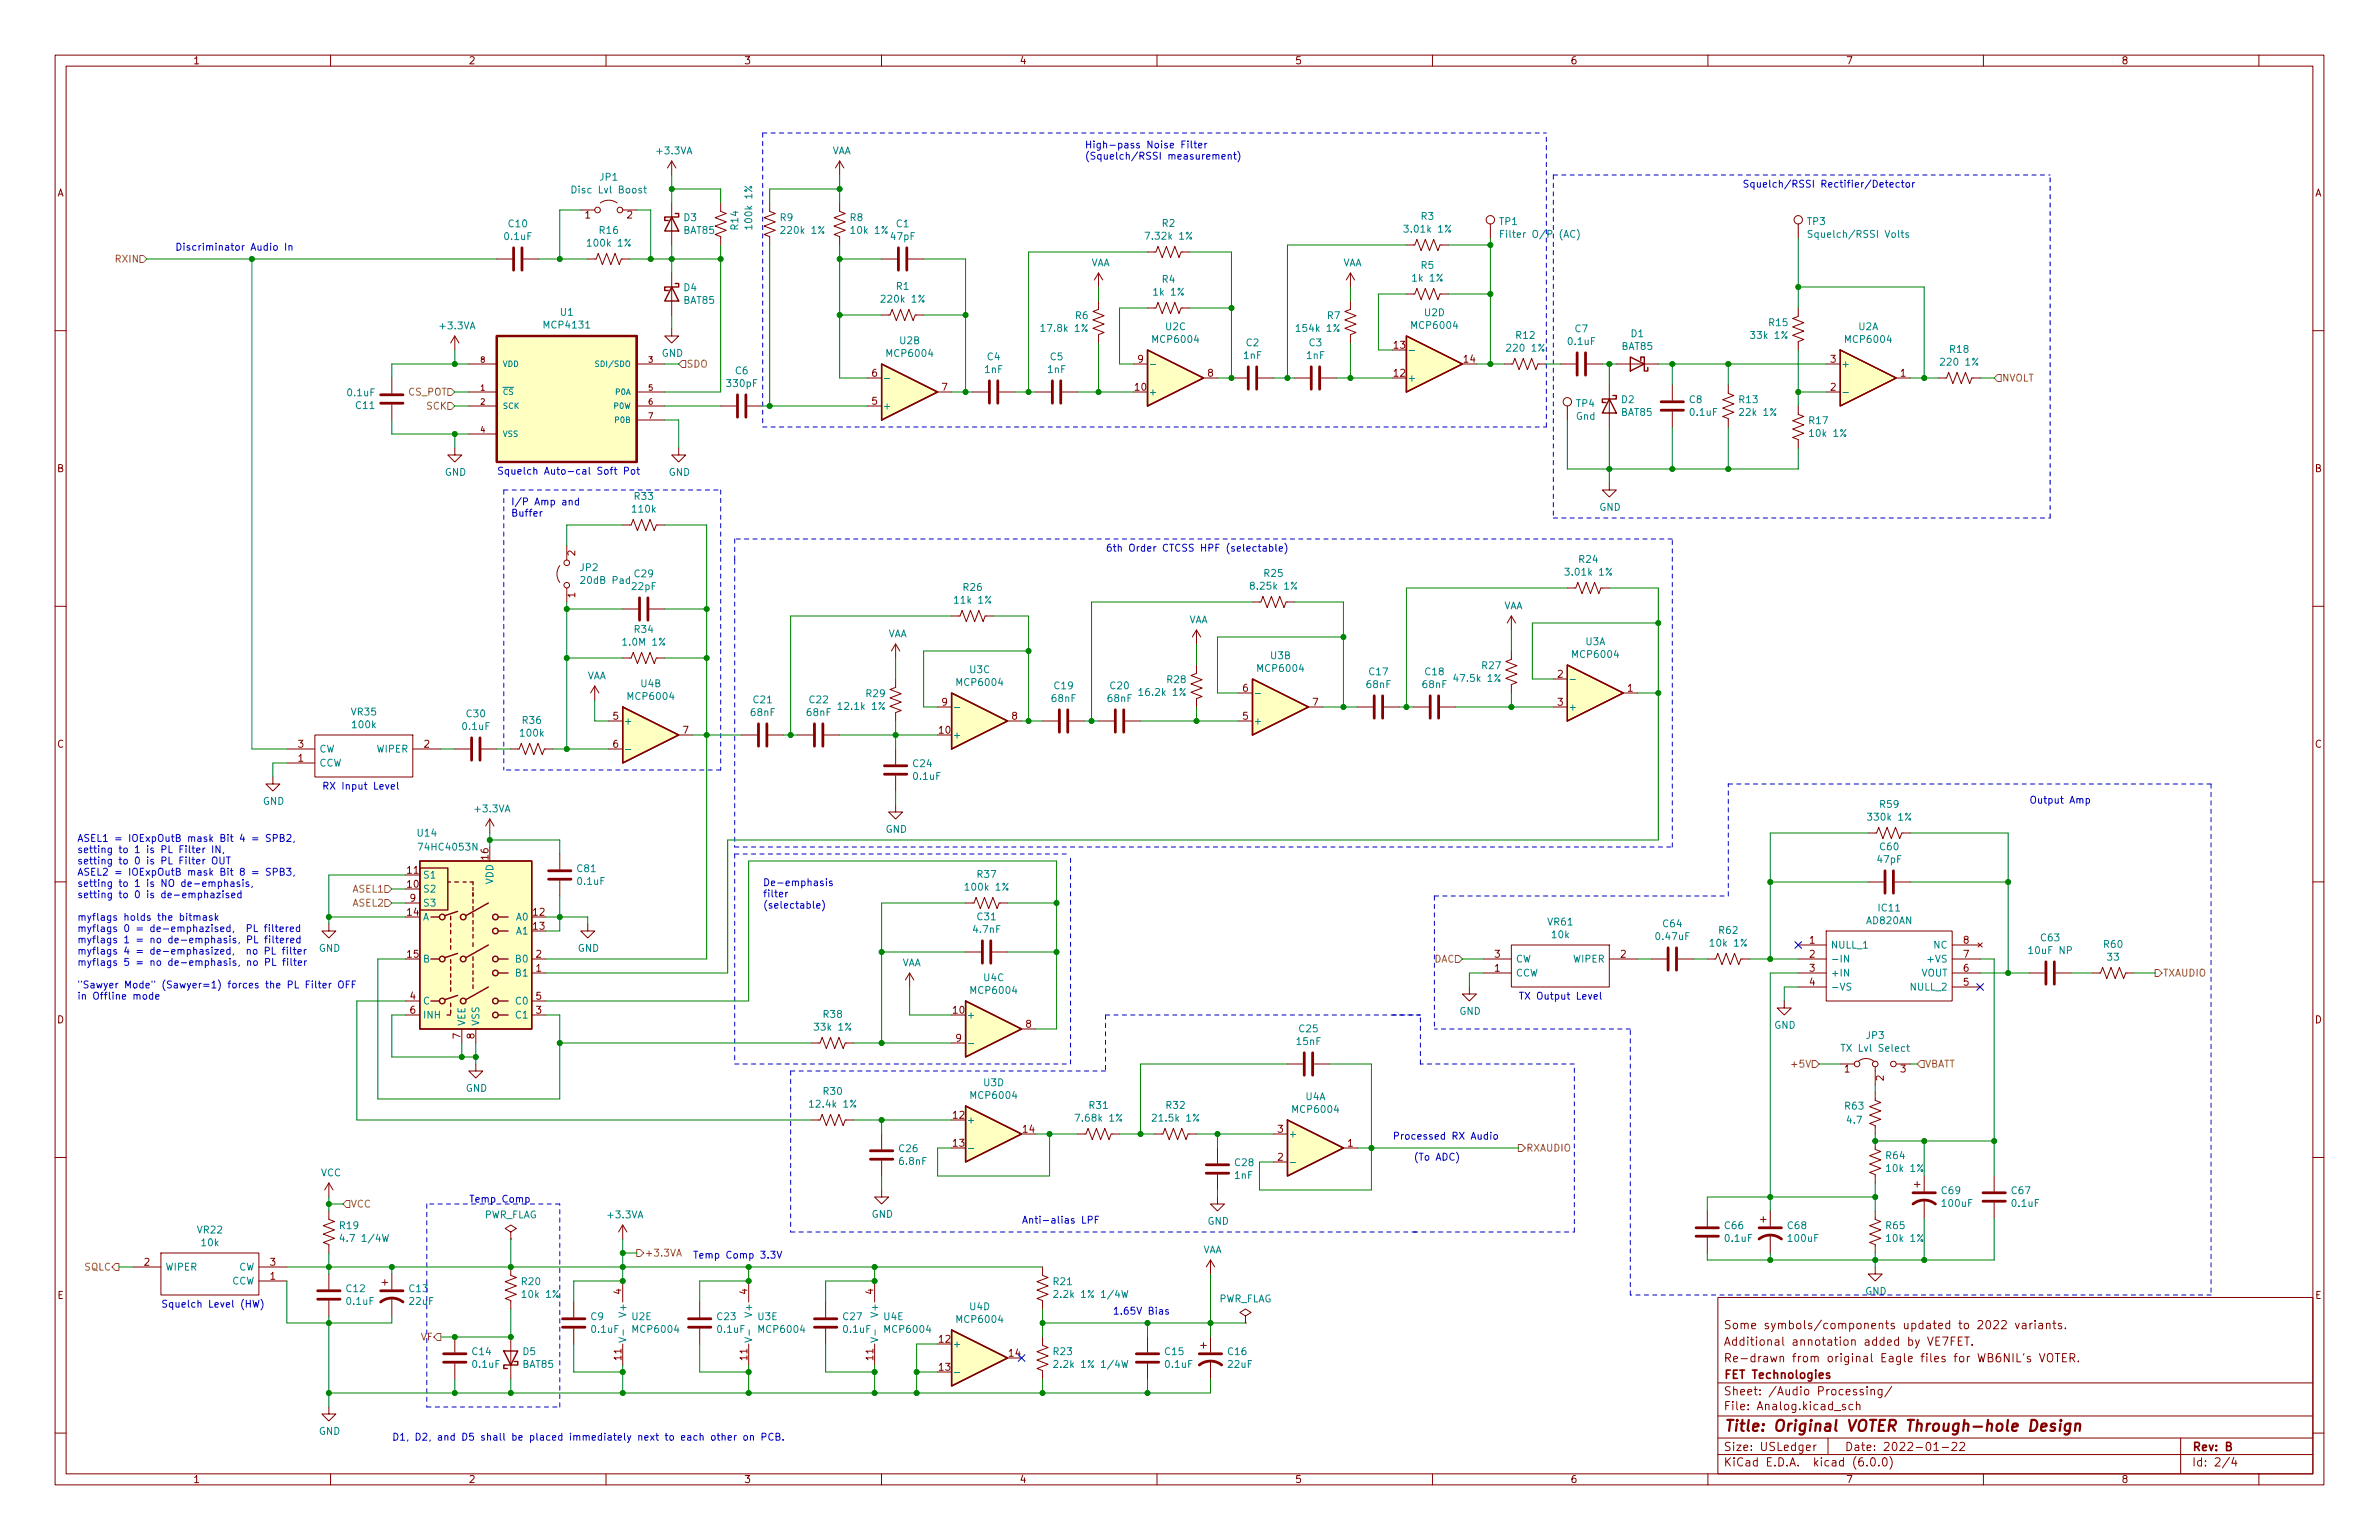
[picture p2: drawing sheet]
<svg xmlns="http://www.w3.org/2000/svg" width="432mm" height="279mm" viewBox="0 0 432 279" stroke-linecap="round" stroke-linejoin="round" font-family="sans-serif">
<defs><g id="words">
<text font-size="2.8" fill="#840000" x="312.8" y="259.7">Title: Original VOTER Through-hole Design</text>
<g font-size="2.1" fill="#840000">
<text x="312.8" y="244.1">Additional annotation added by VE7FET.</text>
<text x="312.8" y="241.1">Some symbols/components updated to 2022 variants.</text>
<text x="312.8" y="250.2">FET Technologies</text>
<text x="312.8" y="247.1">Re-drawn from original Eagle files for WB6NIL's VOTER.</text>
<text x="312.8" y="255.9">File: Analog.kicad_sch</text>
<text x="312.8" y="253.2">Sheet: /Audio Processing/</text>
<text x="312.8" y="263.2">Size: USLedger</text>
<text x="334.8" y="263.2">Date: 2022-01-22</text>
<text x="397.8" y="263.2">Rev: B</text>
<text x="312.8" y="266">KiCad E.D.A. kicad (6.0.0)</text>
<text x="397.8" y="266">Id: 2/4</text>
</g>
<g font-size="1.8" fill="#840000">
<text x="35" y="11.7">1</text>
<text x="85" y="11.7">2</text>
<text x="135" y="11.7">3</text>
<text x="185" y="11.7">4</text>
<text x="235" y="11.7">5</text>
<text x="285" y="11.7">6</text>
<text x="335" y="11.7">7</text>
<text x="385" y="11.7">8</text>
<text x="10.3" y="35.6">A</text>
<text x="420.1" y="35.6">A</text>
<text x="106.2" y="39.6">1</text>
<text x="113.8" y="39.6">2</text>
<text x="206.5" y="65.8">9</text>
<text x="253" y="63.2">13</text>
<text x="265.7" y="65.8">14</text>
<text x="332.2" y="65.8">3</text>
<text x="158.3" y="68.3">6</text>
<text x="171" y="70.9">7</text>
<text x="206" y="70.9">10</text>
<text x="219.2" y="68.3">8</text>
<text x="253" y="68.3">12</text>
<text x="332.2" y="70.9">2</text>
<text x="344.9" y="68.3">1</text>
<text x="158.3" y="73.4">5</text>
<text x="10.3" y="85.7">B</text>
<text x="420.1" y="85.7">B</text>
<text x="104.4" y="100.8" transform="rotate(-90 104.4 100.8)">2</text>
<text x="104.4" y="108.4" transform="rotate(-90 104.4 108.4)">1</text>
<text x="225.6" y="125.5">6</text>
<text x="282.7" y="122.9">2</text>
<text x="295.4" y="125.5">1</text>
<text x="111.3" y="130.6">5</text>
<text x="171" y="128">9</text>
<text x="183.7" y="130.6">8</text>
<text x="225.6" y="130.6">5</text>
<text x="238.3" y="128">7</text>
<text x="282.7" y="128">3</text>
<text x="10.3" y="135.6">C</text>
<text x="54.1" y="135.6">3</text>
<text x="77" y="135.6">2</text>
<text x="111.3" y="135.6">6</text>
<text x="124" y="133.1">7</text>
<text x="170.5" y="133.1">10</text>
<text x="420.1" y="135.6">C</text>
<text x="54.1" y="138.2">1</text>
<text x="88.6" y="155.9" transform="rotate(-90 88.6 155.9)">16</text>
<text x="73.9" y="161">10</text>
<text x="73.9" y="158.5">11</text>
<text x="73.9" y="166.1">14</text>
<text x="74.4" y="163.6">9</text>
<text x="96.8" y="166.1">12</text>
<text x="73.9" y="173.7">15</text>
<text x="96.8" y="168.7">13</text>
<text x="97.3" y="173.7">2</text>
<text x="271.3" y="173.7">3</text>
<text x="294.1" y="173.7">2</text>
<text x="328.4" y="171.2">1</text>
<text x="328.4" y="173.7">2</text>
<text x="356.4" y="173.7">7</text>
<text x="356.4" y="171.2">8</text>
<text x="97.3" y="176.3">1</text>
<text x="271.3" y="176.3">1</text>
<text x="328.4" y="176.3">3</text>
<text x="328.4" y="178.8">4</text>
<text x="356.4" y="178.8">5</text>
<text x="356.4" y="176.3">6</text>
<text x="10.3" y="185.7">D</text>
<text x="74.4" y="181.4">4</text>
<text x="74.4" y="183.9">6</text>
<text x="97.3" y="183.9">3</text>
<text x="97.3" y="181.4">5</text>
<text x="173" y="183.9">10</text>
<text x="420.1" y="185.7">D</text>
<text x="83.6" y="188.5" transform="rotate(-90 83.6 188.5)">7</text>
<text x="86.1" y="188.5" transform="rotate(-90 86.1 188.5)">8</text>
<text x="173.5" y="189">9</text>
<text x="186.2" y="186.4">8</text>
<text x="334.8" y="194.6">1</text>
<text x="341.9" y="196.1" transform="rotate(-90 341.9 196.1)">2</text>
<text x="344.9" y="194.6">3</text>
<text x="173" y="202.9">12</text>
<text x="173" y="208">13</text>
<text x="185.7" y="205.5">14</text>
<text x="231.9" y="205.5">3</text>
<text x="244.6" y="208">1</text>
<text x="231.9" y="210.6">2</text>
<text x="26.2" y="229.6">2</text>
<text x="49" y="232.2">1</text>
<text x="49" y="229.6">3</text>
<text x="10.4" y="235.7">E</text>
<text x="112.8" y="234.8" transform="rotate(-90 112.8 234.8)">4</text>
<text x="135.6" y="234.8" transform="rotate(-90 135.6 234.8)">4</text>
<text x="158.5" y="234.8" transform="rotate(-90 158.5 234.8)">4</text>
<text x="420.2" y="235.7">E</text>
<text x="170.5" y="243.6">12</text>
<text x="112.8" y="246.7" transform="rotate(-90 112.8 246.7)">11</text>
<text x="135.6" y="246.7" transform="rotate(-90 135.6 246.7)">11</text>
<text x="158.5" y="246.7" transform="rotate(-90 158.5 246.7)">11</text>
<text x="170.5" y="248.7">13</text>
<text x="183.2" y="246.1">14</text>
<text x="35" y="269.1">1</text>
<text x="85" y="269.1">2</text>
<text x="135" y="269.1">3</text>
<text x="185" y="269.1">4</text>
<text x="235" y="269.1">5</text>
<text x="285" y="269.1">6</text>
<text x="335" y="269.1">7</text>
<text x="385" y="269.1">8</text>
</g>
<g font-size="1.8" fill="#008484">
<text x="119.3" y="28">+3.3VA</text>
<text x="150.9" y="28">VAA</text>
<text x="104.3" y="35.1">Disc Lvl Boost</text>
<text x="108.9" y="32.8">JP1</text>
<text x="92.4" y="41.2">C10</text>
<text x="124.1" y="40.1">D3</text>
<text x="134" y="41.6" transform="rotate(-90 134 41.6)">R14</text>
<text x="136.5" y="41.2" transform="rotate(-90 136.5 41.2)">100k 1%</text>
<text x="141.6" y="40.1">R9</text>
<text x="154.3" y="40.1">R8</text>
<text x="162.7" y="41.2">C1</text>
<text x="211" y="41.1">R2</text>
<text x="257.9" y="39.9">R3</text>
<text x="272.2" y="40.8">TP1</text>
<text x="328" y="40.8">TP3</text>
<text x="91.7" y="43.5">0.1uF</text>
<text x="107" y="44.7">100k 1%</text>
<text x="108.9" y="42.4">R16</text>
<text x="124.1" y="42.4">BAT85</text>
<text x="142.2" y="42.4">220k 1%</text>
<text x="154.7" y="42.4">10k 1%</text>
<text x="161.8" y="43.5">47pF</text>
<text x="208.4" y="43.5">7.32k 1%</text>
<text x="255.3" y="42.2">3.01k 1%</text>
<text x="273.5" y="43.1">Filter O/P (AC)</text>
<text x="329.2" y="43.1">Squelch/RSSI Volts</text>
<text x="124.1" y="52.8">D4</text>
<text x="162.7" y="52.6">R1</text>
<text x="197.9" y="48.3">VAA</text>
<text x="209.6" y="53.6">1k 1%</text>
<text x="211" y="51.3">R4</text>
<text x="243.6" y="48.3">VAA</text>
<text x="256.6" y="51.1">1k 1%</text>
<text x="257.9" y="48.8">R5</text>
<text x="80" y="59.7">+3.3VA</text>
<text x="98.9" y="59.6">MCP4131</text>
<text x="101.7" y="57.3">U1</text>
<text x="124.1" y="55.1">BAT85</text>
<text x="160.3" y="54.9">220k 1%</text>
<text x="195.2" y="57.9">R6</text>
<text x="211.6" y="59.9">U2C</text>
<text x="240.9" y="57.9">R7</text>
<text x="256.4" y="59.7">MCP6004</text>
<text x="258.6" y="57.4">U2D</text>
<text x="321.1" y="59.2">R15</text>
<text x="337.3" y="59.9">U2A</text>
<text x="120.1" y="64.7">GND</text>
<text x="161.2" y="64.7">MCP6004</text>
<text x="163.3" y="62.4">U2B</text>
<text x="179.2" y="65.4">C4</text>
<text x="189.4" y="60.2">17.8k 1%</text>
<text x="190.6" y="65.4">C5</text>
<text x="209.4" y="62.2">MCP6004</text>
<text x="225.8" y="65.1">1nF</text>
<text x="226.2" y="62.8">C2</text>
<text x="235.7" y="60.2">154k 1%</text>
<text x="237.2" y="65.1">1nF</text>
<text x="237.6" y="62.8">C3</text>
<text x="273.9" y="63.8">220 1%</text>
<text x="275.2" y="61.5">R12</text>
<text x="284.7" y="62.6">0.1uF</text>
<text x="285.9" y="60.3">C7</text>
<text x="294.4" y="63.5">BAT85</text>
<text x="296" y="61.2">D1</text>
<text x="318.1" y="61.5">33k 1%</text>
<text x="335.2" y="62.2">MCP6004</text>
<text x="354" y="64">R18</text>
<text x="63.2" y="71.9">0.1uF</text>
<text x="132.1" y="70.2">330pF</text>
<text x="133.5" y="67.9">C6</text>
<text x="178.8" y="67.7">1nF</text>
<text x="190.2" y="67.7">1nF</text>
<text x="208.4" y="71.8">+</text>
<text x="255.4" y="69.2">+</text>
<text x="334.1" y="66.7">+</text>
<text x="352.6" y="66.3">220 1%</text>
<text x="64.7" y="74.2">C11</text>
<text x="160.1" y="74.3">+</text>
<text x="286" y="76.1">Gnd</text>
<text x="286.1" y="73.8">TP4</text>
<text x="294.3" y="75.4">BAT85</text>
<text x="294.3" y="73.1">D2</text>
<text x="306.6" y="73.1">C8</text>
<text x="306.9" y="75.4">0.1uF</text>
<text x="315.7" y="73.1">R13</text>
<text x="316" y="75.4">22k 1%</text>
<text x="328.4" y="76.9">R17</text>
<text x="328.7" y="79.2">10k 1%</text>
<text x="80.7" y="86.3">GND</text>
<text x="121.4" y="86.3">GND</text>
<text x="114.9" y="93">110k</text>
<text x="115.2" y="90.7">R33</text>
<text x="290.3" y="92.7">GND</text>
<text x="105.3" y="103.6">JP2</text>
<text x="105.8" y="105.9">20dB Pad</text>
<text x="114.8" y="107">22pF</text>
<text x="115.2" y="104.7">C29</text>
<text x="174.9" y="107.2">R26</text>
<text x="227.4" y="107">8.25k 1%</text>
<text x="229.5" y="104.6">R25</text>
<text x="284.6" y="104.4">3.01k 1%</text>
<text x="286.7" y="102.1">R24</text>
<text x="173.5" y="109.5">11k 1%</text>
<text x="215.7" y="113.1">VAA</text>
<text x="272.8" y="110.5">VAA</text>
<text x="113.4" y="117.1">1.0M 1%</text>
<text x="115.2" y="114.8">R34</text>
<text x="161.1" y="115.6">VAA</text>
<text x="230.6" y="119.6">U3B</text>
<text x="285.6" y="119.4">MCP6004</text>
<text x="287.8" y="117">U3A</text>
<text x="106.5" y="123.2">VAA</text>
<text x="116.3" y="124.7">U4B</text>
<text x="173.9" y="124.4">MCP6004</text>
<text x="176" y="122.1">U3C</text>
<text x="191.4" y="125">C19</text>
<text x="201.6" y="125">C20</text>
<text x="211.9" y="123.9">R28</text>
<text x="228.5" y="121.9">MCP6004</text>
<text x="248.1" y="124.8">68nF</text>
<text x="248.6" y="122.5">C17</text>
<text x="258.3" y="124.8">68nF</text>
<text x="258.7" y="122.5">C18</text>
<text x="264.3" y="123.7">47.5k 1%</text>
<text x="269" y="121.4">R27</text>
<text x="63.8" y="129.8">VR35</text>
<text x="84.7" y="130.1">C30</text>
<text x="94.9" y="131.3">R36</text>
<text x="113.2" y="131.4">+</text>
<text x="114.2" y="127">MCP6004</text>
<text x="136.4" y="129.9">68nF</text>
<text x="136.8" y="127.6">C21</text>
<text x="146.5" y="129.9">68nF</text>
<text x="147" y="127.6">C22</text>
<text x="152.6" y="128.8">12.1k 1%</text>
<text x="157.3" y="126.5">R29</text>
<text x="191" y="127.4">68nF</text>
<text x="201.1" y="127.4">68nF</text>
<text x="207.2" y="126.2">16.2k 1%</text>
<text x="227.5" y="131.4">+</text>
<text x="284.6" y="128.9">+</text>
<text x="57.9" y="136.5">CW</text>
<text x="64.1" y="132.1">100k</text>
<text x="68.4" y="136.5">WIPER</text>
<text x="84.1" y="132.4">0.1uF</text>
<text x="94.6" y="133.6">100k</text>
<text x="172.8" y="134">+</text>
<text x="57.9" y="139.1">CCW</text>
<text x="165.8" y="139.2">C24</text>
<text x="165.9" y="141.5">0.1uF</text>
<text x="47.7" y="146">GND</text>
<text x="86.3" y="147.4">+3.3VA</text>
<text x="339.4" y="148.9">330k 1%</text>
<text x="341.3" y="146.6">R59</text>
<text x="75.8" y="151.8">U14</text>
<text x="76.4" y="154.3">74HC4053N</text>
<text x="160.7" y="151.1">GND</text>
<text x="341.3" y="154.3">C60</text>
<text x="76.7" y="161.9">S2</text>
<text x="76.7" y="159.4">S1</text>
<text x="89.5" y="160.5" transform="rotate(-90 89.5 160.5)">VDD</text>
<text x="104.8" y="158.2">C81</text>
<text x="104.9" y="160.5">0.1uF</text>
<text x="175.6" y="161.6">100k 1%</text>
<text x="177.4" y="159.3">R37</text>
<text x="340.8" y="156.6">47pF</text>
<text x="76.7" y="167">A</text>
<text x="76.7" y="164.5">S3</text>
<text x="93.8" y="167">A0</text>
<text x="177.4" y="167">C31</text>
<text x="281" y="167.9">VR61</text>
<text x="338.9" y="167.7">AD820AN</text>
<text x="341" y="165.4">IC11</text>
<text x="57.9" y="172.7">GND</text>
<text x="93.8" y="169.5">A1</text>
<text x="104.8" y="172.7">GND</text>
<text x="176.8" y="169.3">4.7nF</text>
<text x="281.7" y="170.2">10k</text>
<text x="300.7" y="170.5">0.47uF</text>
<text x="301.9" y="168.2">C64</text>
<text x="310.7" y="171.7">10k 1%</text>
<text x="312.1" y="169.4">R62</text>
<text x="332.2" y="172.1">NULL_1</text>
<text x="351" y="172.1">NC</text>
<text x="368.6" y="173.1">10uF NP</text>
<text x="370.5" y="170.8">C63</text>
<text x="381.9" y="172">R60</text>
<text x="76.7" y="174.6">B</text>
<text x="93.8" y="177.2">B1</text>
<text x="93.8" y="174.6">B0</text>
<text x="163.6" y="175.3">VAA</text>
<text x="178.6" y="178">U4C</text>
<text x="275.1" y="177.2">CCW</text>
<text x="275.1" y="174.6">CW</text>
<text x="285.5" y="174.6">WIPER</text>
<text x="332.2" y="174.6">-IN</text>
<text x="332.2" y="177.2">+IN</text>
<text x="332.2" y="179.7">-VS</text>
<text x="346.9" y="179.7">NULL_2</text>
<text x="348.7" y="177.2">VOUT</text>
<text x="350.2" y="174.6">+VS</text>
<text x="382.6" y="174.3">33</text>
<text x="76.7" y="182.2">C</text>
<text x="76.7" y="184.8">INH</text>
<text x="93.8" y="184.8">C1</text>
<text x="93.8" y="182.2">C0</text>
<text x="149.5" y="184.7">R38</text>
<text x="175.4" y="184.8">+</text>
<text x="176.4" y="180.3">MCP6004</text>
<text x="264.9" y="184.1">GND</text>
<text x="84.5" y="186.2" transform="rotate(-90 84.5 186.2)">VEE</text>
<text x="87" y="186.2" transform="rotate(-90 87 186.2)">VSS</text>
<text x="148.1" y="187">33k 1%</text>
<text x="235.4" y="189.6">15nF</text>
<text x="235.9" y="187.3">C25</text>
<text x="322" y="186.6">GND</text>
<text x="334.9" y="190.8">TX Lvl Select</text>
<text x="338.8" y="188.5">JP3</text>
<text x="178.6" y="197.1">U3D</text>
<text x="84.5" y="198.1">GND</text>
<text x="147.4" y="200.9">12.4k 1%</text>
<text x="149.5" y="198.6">R30</text>
<text x="175.4" y="203.8">+</text>
<text x="176.4" y="199.4">MCP6004</text>
<text x="195.7" y="203.5">7.68k 1%</text>
<text x="197.8" y="201.2">R31</text>
<text x="209.6" y="203.5">21.5k 1%</text>
<text x="211.7" y="201.2">R32</text>
<text x="234.8" y="201.9">MCP6004</text>
<text x="237" y="199.6">U4A</text>
<text x="334.9" y="201.3">R63</text>
<text x="335.3" y="203.8">4.7</text>
<text x="163.2" y="209">C26</text>
<text x="233.8" y="206.4">+</text>
<text x="58.2" y="213.4">VCC</text>
<text x="163.3" y="211.3">6.8nF</text>
<text x="224.1" y="213.9">1nF</text>
<text x="224.2" y="211.6">C28</text>
<text x="342.4" y="210.3">R64</text>
<text x="342.7" y="212.6">10k 1%</text>
<text x="87.7" y="221">PWR_FLAG</text>
<text x="110.4" y="221">+3.3VA</text>
<text x="158.2" y="220.9">GND</text>
<text x="352.5" y="216.6">C69</text>
<text x="352.6" y="218.9">100uF</text>
<text x="365.2" y="216.6">C67</text>
<text x="365.3" y="218.9">0.1uF</text>
<text x="35.9" y="223.8">VR22</text>
<text x="36.6" y="226.1">10k</text>
<text x="61.7" y="223">R19</text>
<text x="62.6" y="225.3">4.7 1/4W</text>
<text x="218.2" y="227.4">VAA</text>
<text x="219.1" y="222.2">GND</text>
<text x="313.1" y="223">C66</text>
<text x="313.2" y="225.3">0.1uF</text>
<text x="324.5" y="223">C68</text>
<text x="324.7" y="225.3">100uF</text>
<text x="342.4" y="223">R65</text>
<text x="342.7" y="225.3">10k 1%</text>
<text x="30" y="230.5">WIPER</text>
<text x="42" y="233">CCW</text>
<text x="43.3" y="230.5">CW</text>
<text x="94.7" y="233.1">R20</text>
<text x="191.3" y="233.1">R21</text>
<text x="62.9" y="234.4">C12</text>
<text x="63" y="236.7">0.1uF</text>
<text x="74.3" y="234.4">C13</text>
<text x="74.4" y="236.7">22uF</text>
<text x="95.1" y="235.5">10k 1%</text>
<text x="107.2" y="239.5">C9</text>
<text x="113.7" y="238.6" transform="rotate(-90 113.7 238.6)">V+</text>
<text x="114.7" y="239.5">U2E</text>
<text x="130.2" y="239.5">C23</text>
<text x="136.5" y="238.6" transform="rotate(-90 136.5 238.6)">V+</text>
<text x="137.6" y="239.5">U3E</text>
<text x="153.1" y="239.5">C27</text>
<text x="159.4" y="238.6" transform="rotate(-90 159.4 238.6)">V+</text>
<text x="160.4" y="239.5">U4E</text>
<text x="176" y="237.7">U4D</text>
<text x="192.4" y="235.5">2.2k 1% 1/4W</text>
<text x="221.1" y="236.3">PWR_FLAG</text>
<text x="338.5" y="234.9">GND</text>
<text x="85.8" y="245.8">C14</text>
<text x="94.9" y="245.8">D5</text>
<text x="107.5" y="241.8">0.1uF</text>
<text x="115.1" y="241.8">MCP6004</text>
<text x="130.3" y="241.8">0.1uF</text>
<text x="137.9" y="241.8">MCP6004</text>
<text x="153.2" y="241.8">0.1uF</text>
<text x="160.8" y="241.8">MCP6004</text>
<text x="172.8" y="244.5">+</text>
<text x="173.9" y="240">MCP6004</text>
<text x="191.3" y="245.8">R23</text>
<text x="211.5" y="245.8">C15</text>
<text x="222.9" y="245.8">C16</text>
<text x="85.9" y="248.2">0.1uF</text>
<text x="94.9" y="248.2">BAT85</text>
<text x="192.4" y="248.2">2.2k 1% 1/4W</text>
<text x="211.6" y="248.2">0.1uF</text>
<text x="223" y="248.2">22uF</text>
<text x="57.9" y="260.3">GND</text>
</g>
<g font-size="1.8" fill="#0000c2">
<text x="196.8" y="26.9">High-pass Noise Filter</text>
<text x="196.8" y="28.9">(Squelch/RSSI measurement)</text>
<text x="316.2" y="34">Squelch/RSSI Rectifier/Detector</text>
<text x="31.7" y="45.5">Discriminator Audio In</text>
<text x="90.2" y="86.1">Squelch Auto-cal Soft Pot</text>
<text x="92.7" y="91.7">I/P Amp and</text>
<text x="92.7" y="93.7">Buffer</text>
<text x="200.7" y="100.1">6th Order CTCSS HPF (selectable)</text>
<text x="58.4" y="143.2">RX Input Level</text>
<text x="368.3" y="145.8">Output Amp</text>
<text x="14" y="152.7">ASEL1 = IOExpOutB mask Bit 4 = SPB2,</text>
<text x="14" y="154.8">setting to 1 is PL Filter IN,</text>
<text x="14" y="156.8">setting to 0 is PL Filter OUT</text>
<text x="14" y="158.9">ASEL2 = IOExpOutB mask Bit 8 = SPB3,</text>
<text x="14" y="160.9">setting to 1 is NO de-emphasis,</text>
<text x="138.4" y="160.8">De-emphasis</text>
<text x="14" y="162.9">setting to 0 is de-emphazised</text>
<text x="14" y="167">myflags holds the bitmask</text>
<text x="138.4" y="162.8">filter</text>
<text x="138.4" y="164.8">(selectable)</text>
<text x="14" y="169.1">myflags 0 = de-emphazised, PL filtered</text>
<text x="14" y="171.1">myflags 1 = no de-emphasis, PL filtered</text>
<text x="14" y="173.2">myflags 4 = de-emphasized, no PL filter</text>
<text x="14" y="175.2">myflags 5 = no de-emphasis, no PL filter</text>
<text x="14" y="179.3">&quot;Sawyer Mode&quot; (Sawyer=1) forces the PL Filter OFF</text>
<text x="14" y="181.3">in Offline mode</text>
<text x="275.6" y="181.3">TX Output Level</text>
<text x="252.7" y="206.7">Processed RX Audio</text>
<text x="256.5" y="210.6">(To ADC)</text>
<text x="85.1" y="218.2">Temp Comp</text>
<text x="185.4" y="222">Anti-alias LPF</text>
<text x="125.7" y="228.3">Temp Comp 3.3V</text>
<text x="29.2" y="237.2">Squelch Level (HW)</text>
<text x="201.9" y="238.5">1.65V Bias</text>
<text x="71.1" y="261.4">D1, D2, and D5 shall be placed immediately next to each other on PCB.</text>
</g>
<g font-size="1.8" fill="#848400">
<text x="21.1" y="47.6">RXIN</text>
<text x="74.1" y="71.8">CS_POT</text>
<text x="124.6" y="66.7">SDO</text>
<text x="363.3" y="69.2">NVOLT</text>
<text x="77.4" y="74.3">SCK</text>
<text x="64" y="161.9">ASEL1</text>
<text x="64" y="164.5">ASEL2</text>
<text x="260.2" y="174.6">DAC</text>
<text x="392.5" y="177.2">TXAUDIO</text>
<text x="325.6" y="193.7">+5V</text>
<text x="349.4" y="193.7">VBATT</text>
<text x="277" y="208.9">RXAUDIO</text>
<text x="63.6" y="219.1">VCC</text>
<text x="116.9" y="228">+3.3VA</text>
<text x="15.3" y="230.5">SQLC</text>
<text x="76.4" y="243.2">VF</text>
</g>
<g font-size="1.4" fill="#840000">
<text x="87.2" y="65.8">8</text>
<text x="117.7" y="65.8">3</text>
<text x="87.2" y="70.9">1</text>
<text x="117.7" y="70.9">5</text>
<text x="87.2" y="73.4">2</text>
<text x="117.7" y="73.4">6</text>
<text x="117.7" y="75.9">7</text>
<text x="87.2" y="78.5">4</text>
</g>
<g font-size="1.4" fill="#008484">
<text x="91.2" y="71.6">~{CS}</text>
<text x="91.2" y="66.5">VDD</text>
<text x="108.7" y="66.5">SDI/SDO</text>
<text x="111.8" y="71.6">P0A</text>
<text x="91.2" y="74.2">SCK</text>
<text x="111.5" y="74.2">P0W</text>
<text x="111.8" y="76.7">P0B</text>
<text x="91.2" y="79.2">VSS</text>
</g>
</g></defs>
<g fill="none" stroke="#840000" stroke-width=".18">
<path d="M10 10h411.8v259.4h-411.8zM12 12h407.8v255.4h-407.8zM60 10v2M110 10v2M160 10v2M210 10v2M260 10v2M310 10v2M360 10v2M410 10v2M105.4 38.1h2.5M109 36.8a2.54 2.54 0 0 1 3 0"/>
<path d="M113 38.1h2.6M121.9 29.2v2.6M121.9 36.8v7.7M121.9 29.2l-.7 1.3M121.9 29.2l.8 1.3M130.8 36.8v1.6l1 .3-2 .8 2 .8-2 .7 2 .8-2 .7 1 .4v1.6M139.7 36.8v1.6l1 .3-2 .8 2 .8-2 .7 2 .8-2 .7 1 .4v1.6M152.4 36.8v1.6l1 .3-2 .8 2 .8-2 .7 2 .8-2 .7 1 .4v1.6M152.4 29.2l-.8 1.3M152.4 29.2v2.6M152.4 29.2l.8 1.3M10 60h2"/>
<path d="M90.2 47h2.8M95 47h2.8M106.7 47h1.5l.4-1 .7 2 .8-2 .8 2 .7-2 .8 2 .4-1h1.5M121.9 59.7v1.3h1.3l-1.3 1.2-1.3-1.2h1.3M121.9 49.5v7.7M160 57.2h1.5l.4-1.1 .8 2.1 .7-2.1 .8 2.1 .8-2.1 .7 2.1 .4-1h1.5M160 47h2.8M164.8 47h2.8M199.4 54.6v1.5l-1 .4 2 .8-2 .7 2 .8-2 .8 2 .7-1 .4v1.5M199.4 49.5v2.6M199.4 49.5l-.8 1.3M199.4 49.5l.8 1.3"/>
<path d="M208.3 45.7h1.5l.4-1 .7 2 .8-2 .8 2 .7-2 .8 2 .4-1h1.5M208.3 55.9h1.5l.4-1 .7 2 .8-2 .8 2 .7-2 .8 2 .4-1h1.5M245.1 54.6v1.5l-1 .4 2 .8-2 .7 2 .8-2 .8 2 .7-1 .4v1.5M245.1 49.5v2.6M245.1 49.5l-.8 1.3M245.1 49.5l.8 1.3M255.3 53.3h1.5l.4-1 .7 2.1 .8-2.1 .8 2.1 .7-2.1 .8 2.1 .4-1.1h1.5M255.3 44.5h1.5l.4-1.1 .7 2.1 .8-2.1 .8 2.1 .7-2.1 .8 2.1 .4-1h1.5M270.5 40.6v2.6M326.4 55.9v1.5l-1 .4 2 .7-2 .8 2 .8-2 .7 2 .8-1 .4v1.5M326.4 40.6v2.6M419.8 60h2"/>
<path d="M71.1 68.6v2.8M71.1 73.4v2.8M82.5 61v2.5M82.5 61l-.7 1.2M82.5 61l.8 1.2M85.1 66h5.1M85.1 71.1h5.1M85.1 73.7h5.1M85.1 78.7h5.1M115.6 66h5M115.6 71.1h5M115.6 73.7h5"/>
<path d="M115.6 76.2h5M130.8 73.7h2.8M135.6 73.7h2.8M157.5 68.6h2.5M157.5 73.7h2.5M170.2 71.1h2.5M176.5 71.1h2.8M181.4 71.1h2.7M188 71.1h2.8M192.8 71.1h2.8M205.7 66h2.6M218.4 68.6h2.6"/>
<path d="M223.5 68.6h2.8M228.3 68.6h2.8M234.9 68.6h2.8M239.8 68.6h2.8M273 66h1.6l.4-1 .7 2.1 .8-2.1 .7 2.1 .8-2.1 .8 2.1 .3-1.1h1.6M283.2 66h2.8M284.5 73.7v2.5M288 66h2.8M292.1 69.9v7.6M293.4 66h7.6M303.5 69.9v2.7M303.5 74.7v2.8"/>
<path d="M313.7 69.9v1.5l1 .4-2 .7 2 .8-2 .7 2 .8-2 .8 1 .3v1.6M326.4 73.7v1.5l1 .4-2 .7 2 .8-2 .8 2 .7-2 .8 1 .4v1.5M331.5 66h2.5M331.5 71.1h2.5M344.2 68.6h2.5M351.8 68.6h1.5l.4-1 .8 2 .7-2 .8 2 .7-2 .8 2 .4-1h1.5M82.5 81.3v1.3h1.3l-1.3 1.2-1.2-1.2h1.2M102.9 99.1v2.5M113 95.3h1.6l.3-1.1 .8 2.1 .8-2.1 .7 2.1 .8-2.1 .7 2.1 .4-1h1.5M123.2 81.3v1.3h1.3l-1.3 1.2-1.3-1.2h1.3M292.1 87.6v1.3h1.3l-1.3 1.3-1.3-1.3h1.3M10 110h2"/>
<path d="M101.6 102.6a2.54 2.54 0 0 0 0 3.1M102.9 106.7v2.5M113 119.4h1.6l.3-1 .8 2 .8-2 .7 2 .8-2 .7 2 .4-1h1.5M113 110.5h2.8M117.9 110.5h2.7M162.6 116.8v2.6M162.6 116.8l-.8 1.3M162.6 116.8l.7 1.3M172.7 111.8h1.5l.4-1.1 .8 2.1 .7-2.1 .8 2.1 .8-2.1 .7 2.1 .4-1h1.5M217.2 114.3l-.8 1.3M217.2 114.3v2.5M217.2 114.3l.7 1.3"/>
<path d="M227.3 109.2h1.6l.3-1 .8 2 .8-2 .7 2 .8-2 .7 2 .4-1h1.5M274.3 118.1v1.5l-1 .4 2 .8-2 .7 2 .8-2 .8 2 .7-1 .4v1.5M274.3 111.8v2.5M274.3 111.8l-.7 1.2M274.3 111.8l.8 1.2M284.5 106.7h1.5l.4-1 .7 2 .8-2 .8 2 .7-2 .8 2 .4-1h1.5M419.8 110h2M52.1 135.9h5M52.1 138.4h5M57.1 133.4h17.8v7.6h-17.8zM74.9 135.9h5.1M82.5 135.9h2.8"/>
<path d="M87.4 135.9h2.8M92.7 135.9h1.5l.4-1 .8 2 .7-2 .8 2 .8-2 .7 2 .4-1h1.5M107.9 124.5l-.7 1.2M107.9 124.5v2.5M107.9 124.5l.8 1.2M110.5 130.8h2.5M110.5 135.9h2.5M123.2 133.4h2.5M134.6 133.4h2.8M139.4 133.4h2.8M144.8 133.4h2.8M149.6 133.4h2.8"/>
<path d="M162.6 123.2v1.5l-1.1 .4 2.1 .8-2.1 .7 2.1 .8-2.1 .7 2.1 .8-1 .4v1.5M162.6 135.9v2.8M170.2 128.3h2.5M182.9 130.8h2.5M189.2 130.8h2.8M194.1 130.8h2.7M199.4 130.8h2.8M204.2 130.8h2.8M217.2 120.7v1.5l-1 .4 2 .7-2 .8 2 .7-2 .8 2 .8-1 .3v1.6M224.8 125.7h2.5M224.8 130.8h2.5M237.5 128.3h2.5"/>
<path d="M246.4 128.3h2.8M251.2 128.3h2.8M256.5 128.3h2.8M261.4 128.3h2.8M281.9 128.3h2.6M281.9 123.2h2.6M294.6 125.7h2.6M10 160h2M49.5 141v1.2h1.3l-1.3 1.3-1.2-1.3h1.2M73.7 158.8h2.5M88.9 148.6l-.8 1.3M88.9 148.6v2.5"/>
<path d="M88.9 148.6l.8 1.3M101.6 154.9v2.8M101.6 159.8v2.8M162.6 146.1v1.2h1.2l-1.2 1.3-1.3-1.3h1.3M162.6 140.7v2.8M339.1 151.1h1.5l.4-1 .8 2 .7-2 .8 2 .7-2 .8 2 .4-1h1.5M419.8 160h2M59.7 167.6v1.3h1.3l-1.3 1.3-1.3-1.3h1.3M73.7 163.8h2.5M96.5 174h2.6M96.5 176.5h2.6M106.7 167.6v1.3h1.2l-1.2 1.3-1.3-1.3h1.3"/>
<path d="M165.1 176.5l-.8 1.3M165.1 176.5v2.6M165.1 176.5l.8 1.3M175.3 163.8h1.5l.4-1 .7 2 .8-2 .8 2 .7-2 .8 2 .4-1h1.5M175.3 172.7h2.8M180.1 172.7h2.8M266.7 179.1v1.2h1.3l-1.3 1.3-1.3-1.3h1.3M269.2 174h5.1M269.2 176.5h5.1M274.3 171.5h17.8v7.6h-17.8zM292.1 174h5.1M299.7 174h2.8"/>
<path d="M304.5 174h2.8M309.9 174h1.5l.4-1 .7 2 .8-2 .8 2 .7-2 .8 2 .4-1h1.5M326.4 174h5.1M326.4 176.5h5.1M326.4 171.5h5.1M326.4 179.1h5.1M331.5 168.9h22.8v12.7h-22.8zM339.1 160h2.8M343.9 160h2.8M354.3 174h5.1M354.3 176.5h5.1M354.3 171.5h5.1"/>
<path d="M354.3 179.1h5.1M359 171.1l.8 .7M359.8 171.1l-.8 .7M368.3 176.5h2.8M373.1 176.5h2.8M379.7 176.5h1.6l.3-1 .8 2 .8-2 .7 2 .8-2 .7 2 .4-1h1.5M73.7 184.2h2.5M73.7 181.6h2.5M83.8 186.7v2.5M86.4 193v1.3h1.2l-1.2 1.3-1.3-1.3h1.3M86.4 186.7v2.5M96.5 184.2h2.6"/>
<path d="M96.5 181.6h2.6M147.3 189.2h1.5l.4-1 .8 2 .7-2 .8 2 .8-2 .7 2 .4-1h1.5M172.7 189.2h2.6M185.4 186.7h2.6M233.7 193h2.8M238.5 193h2.8M323.8 181.6v1.3h1.3l-1.3 1.3-1.2-1.3h1.2M334 193h2.5M337.3 192.5a2.26 2.26 0 0 1 2.8 0M340.4 198.1v1.5l1 .4-2.1 .8 2.1 .7-2.1 .8 2.1 .8-2.1 .7 1.1 .4v1.5M340.4 193.5v3.4M344.2 193h2.5"/>
<path d="M10 210h2M59.7 219.7v1.5l1 .4-2 .8 2 .7-2 .8 2 .8-2 .7 1 .4v1.5M59.7 214.6v2.6M59.7 214.6l-.8 1.3M59.7 214.6l.8 1.3M147.3 203.2h1.5l.4-1 .8 2 .7-2 .8 2 .8-2 .7 2 .4-1h1.5M160 215.9v1.3h1.3l-1.3 1.2-1.3-1.2h1.3M160 205.7v2.8M160 210.6v2.8M195.6 205.7h1.5l.4-1 .7 2.1 .8-2.1 .8 2.1 .7-2.1 .8 2.1 .4-1.1h1.5M209.5 205.7h1.6l.4-1 .7 2.1 .8-2.1 .7 2.1 .8-2.1 .8 2.1 .3-1.1h1.6M221 217.2v1.2h1.2l-1.2 1.3-1.3-1.3h1.3"/>
<path d="M221 208.3v2.8M221 213.1v2.8M231.1 205.7h2.6M231.1 210.8h2.6M243.8 208.3h2.6M309.9 219.7v2.8M321.3 219.7v2.8M340.4 207v1.5l1 .4-2.1 .8 2.1 .7-2.1 .8 2.1 .8-2.1 .7 1.1 .4v1.5M340.4 219.7v1.5l1 .4-2.1 .8 2.1 .7-2.1 .8 2.1 .8-2.1 .7 1.1 .4v1.5M347.5 214.9h1M348 214.4v1M349.2 213.4v2.8"/>
<path d="M349.2 217.7v3.3M361.9 213.4v2.8M361.9 218.2v2.8M419.8 210h2M24.1 229.9h5.1M29.2 227.3h17.8v7.7h-17.8zM47 232.4h5.1M47 229.9h5.1M59.7 231.1v2.8M59.7 236v2.8M69.3 232.7h1.1M69.8 232.2v1"/>
<path d="M71.1 231.1v2.8M71.1 235.5v3.3M92.7 223.5l1-.6-1-.6-1 .6 1 .6v1.3M92.7 224.8h.1M92.7 229.9v1.5l1 .4-2 .7 2 .8-2 .8 2 .7-2 .8 1 .4v1.5M104.1 236.2v2.8M113 222.3l-.7 1.2M113 222.3v2.5M113 232.4v3.8M113 222.3l.8 1.2M127 236.2v2.8M135.9 232.4v3.8"/>
<path d="M149.9 236.2v2.8M158.7 232.4v3.8M189.2 229.9v1.5l1 .4-2 .7 2 .8-2 .8 2 .7-2 .8 1 .4v1.5M219.7 228.6l-.8 1.3M219.7 228.6v2.5M219.7 228.6l.8 1.3M226.1 238.8l1-.7-1-.6-1.1 .6 1.1 .7v1.2M309.9 224.5v2.8M311.8 235.4h108v32h-108zM319.5 221.2h1M320 220.7v1M321.3 224v3.3"/>
<path d="M340.4 229.9v1.2h1.2l-1.2 1.3-1.3-1.3h1.3M363.3 239.7l.6-.1 .2 .1 .1 .3-1 1.1h1M369.4 239.6v.1M372.8 239.6v1.3l.4 .2M10 260h2M59.7 255.3v1.2h1.3l-1.3 1.3-1.3-1.3h1.3M82.5 242.6v2.8M82.5 247.4v2.8M92.7 242.6v7.6M104.1 241v2.8M113 243.8v3.9M127 241v2.8"/>
<path d="M135.9 243.8v3.9M149.9 241v2.8M158.7 243.8v3.9M189.2 242.6v1.5l1 .4-2 .7 2 .8-2 .8 2 .7-2 .8 1 .4v1.5M208.3 242.6v2.8M208.3 247.4v2.8M217.9 244.1h1M218.4 243.6v1M219.7 242.6v2.8M219.7 246.9v3.3M226.1 240h.1M311.8 256.9h108"/>
<path d="M311.8 250.9h108M334.9 254.9l-.3-.1-.2 .2v.2l.5 .2v.3h-.5M336.3 254.9l-.4-.1-.3 .3v.4l.1 .2h.6M336.9 254.9l.3-.1 .3 .1 .1 .9M336.9 254.3v1.5M338.2 252.2l-.4-.1-.2 .2 .1 .2 .5 .1v.4h-.6M338.9 251.6v.1M338.9 252.1v1M339.6 252.2l.2-.1 .4 .1v.9M339.6 252.1v1M341.6 252.1v1.2l-.3 .3-.4-.1M341.6 252.2l-.4-.1-.3 .3v.4l.1 .2h.6"/>
<path d="M343.4 251.5l-1.3 1.9M351.4 243.3h.5M352.1 242.6h-.7v1.5h.7M352.6 242.6h1l-.7 1.5M354.2 243.3h.5M354.9 242.6h-.7v1.5M355.4 243.3h.5M356.2 242.6h-.8v1.5h.8M356.6 242.6h.8M357 242.6v1.5M357.9 243.9v.2M365.8 240.1l.4 1 .3-1"/>
<path d="M366.1 245.6v1.5h.7M367.1 240.1h.6v1M367.4 245.6l-.2 .3M367.7 240.4l-.5 .1a.29 .29 0 0 0-.2 .3 .29 .29 0 0 0 .2 .3l.5-.1M368.4 240.1v1M368.5 246.1h-.3l-.3 .2 .1 .2 .5 .2v.3h-.6M368.9 240.1h-.3l-.2 .3M369.4 240.1v1M370.1 240.1h.6v1M370.2 245.6l.5 1.5 .5-1.5M370.7 240.4l-.5 .1a.29 .29 0 0 0-.2 .3 .29 .29 0 0 0 .2 .3l.5-.1M371.4 240.2l.3-.1h.3l.1 1"/>
<path d="M371.4 240.1v1M371.8 245.7a.5 .5 0 0 1 .5-.1 .5 .5 0 0 1 .3 .5v.5a.5 .5 0 0 1-.5 .5 .5 .5 0 0 1-.5-.5v-.5zM372.6 240.1h.6M373 245.6h.9M373.4 245.6v1.5M374.2 240.1h-.4l-.2 .2 .1 .2 .5 .2v.3h-.6M374.4 246.3h.5M374.9 240.9v.2M375.1 245.6h-.7v1.5h.7M375.7 246.4l.7-.1 .2-.2-.1-.4-.2-.1h-.6v1.5M376.1 246.4l.5 .7M377.2 246.9v.2"/>
<path d="M419.8 260h2M60 267.4v2M110 267.4v2M160 267.4v2M210 267.4v2M260 267.4v2M310 267.4v2M311.8 263.9h108M311.8 260.9h108M327.9 262.7l.7-.2-.1-.3h-.4l-.2 .2v.7h.6M329.2 262.2v1M329.7 262.2h-.3l-.2 .3"/>
<path d="M331.8 260.9v3M338.9 265.8v.2M339.7 264.5h.2a.8 .8 0 0 1 .5 .7 .8 .8 0 0 1-.5 .8 1 1 0 0 1-.2-1.5zM341 265.8v.2M341.9 264.5h.1a.8 .8 0 0 1 .5 .7 .8 .8 0 0 1-.5 .8 1 1 0 0 1-.1-1.5zM343 264.3a1.72 1.72 0 0 1 0 2.2M351 263.2h.9M352.5 262.6h1.2M354.3 261.8l.6-.1 .2 .1 .1 .3-1 1.1h1M355.7 261.8l.6-.1 .2 .1 .1 .3-.9 1.1h.9M360 267.4v2M395.8 260.9v6.5"/>
<path d="M404.7 264.4l-1.3 1.9M405.4 264.4l-.3 1.1h.9M405.8 265v1M410 267.4v2"/>
<circle cx="108.5" cy="38.1" r=".51"/>
<circle cx="112.5" cy="38.1" r=".51"/>
<circle cx="270.5" cy="39.9" r=".76"/>
<circle cx="326.4" cy="39.9" r=".76"/>
<circle cx="284.5" cy="72.9" r=".76"/>
<circle cx="102.9" cy="106.2" r=".51"/>
<circle cx="102.9" cy="102.1" r=".51"/>
<circle cx="337.1" cy="193" r=".51"/>
<circle cx="340.4" cy="193" r=".51"/>
<circle cx="343.7" cy="193" r=".51"/>
</g>
<path d="M370.5 258.9l1-.2-.1-.3-.5-.1-.4 .3v.9l.2 .1 .6-.1M373 258.4a.49 .49 0 0 0-.8 .3l.3 .2 .5 .1v.2l-.3 .4-.6-.1M374 258.3l-.2 1.3M374.1 257.6l-.1 .1 .1 .1 .1-.1-.1-.1v.2M375.8 258.4a.66 .66 0 0 0-1 .3l-.1 .5 .2 .3 .2 .1 .6-.1M375.8 258.3l-.2 1.6a.6 .6 0 0 1-.9 .3M376.7 258.5a.49 .49 0 0 1 .9 .1l-.1 1M376.8 258.3l-.2 1.3" fill="none" stroke="#840000" stroke-width=".4"/>
<path d="M332.1 249.2l-.4-.1-.2 .2 .1 .2 .5 .1v.4h-.6" fill="none" stroke="#840000" stroke-width=".3"/>
<g fill="none" stroke="#840000" stroke-width=".51">
<path d="M93.2 45v4M94.7 45v4M163.1 45v4M164.6 45v4M69.1 71.6h4.1M69.1 73.2h4.1M133.9 71.6v4.1M135.4 71.6v4.1M179.6 69.1v4.1M181.1 69.1v4.1M191 69.1v4.1M192.5 69.1v4.1"/>
<path d="M226.6 66.5v4.1M228.1 66.5v4.1M238 66.5v4.1M239.5 66.5v4.1M286.3 64v4.1M287.8 64v4.1M301.5 74.4h4.1M301.5 72.9h4.1M116.1 108.5v4M117.6 108.5v4M85.6 133.9v4M87.1 133.9v4"/>
<path d="M137.7 131.3v4.1M139.2 131.3v4.1M147.8 131.3v4.1M149.4 131.3v4.1M160.5 138.9h4.1M192.3 128.8v4M193.8 128.8v4M202.4 128.8v4M204 128.8v4M249.4 126.2v4.1M251 126.2v4.1M259.6 126.2v4.1"/>
<path d="M261.1 126.2v4.1M99.6 159.5h4M99.6 158h4M160.5 140.5h4.1M342.1 158v4.1M343.7 158v4.1M178.3 170.7v4.1M179.8 170.7v4.1M302.8 172v4M304.3 172v4M371.3 174.5v4.1M372.9 174.5v4.1"/>
<path d="M236.7 191v4.1M238.3 191v4.1M158 210.3h4.1M158 208.8h4.1M218.9 212.9h4.1M218.9 211.3h4.1M347.2 218.4a3.3 3.3 0 0 1 4.1 0M347.2 216.4h4.1M359.9 216.4h4.1M359.9 217.9h4.1M57.7 235.7h4M57.7 234.2h4"/>
<path d="M69.1 236.2a3.3 3.3 0 0 1 4.1 0M69.1 234.2h4.1M102.1 239.3h4.1M125 239.3h4M147.8 239.3h4.1M307.8 224.3h4.1M307.8 222.8h4.1M319.3 224.8a3.3 3.3 0 0 1 4 0M319.3 222.8h4M80.5 247.1h4.1M80.5 245.6h4.1M102.1 240.8h4.1"/>
<path d="M125 240.8h4M147.8 240.8h4.1M206.2 247.1h4.1M206.2 245.6h4.1M217.7 247.7a3.3 3.3 0 0 1 4 0M217.7 245.6h4"/>
</g>
<g fill="#ffffc2" stroke="#ffffc2" stroke-width=".18">
<path d="M208.3 63.5l10.1 5.1-10.1 5.1z"/>
<path d="M334 63.5l10.2 5.1-10.2 5.1z"/>
<path d="M284.5 120.7l10.1 5-10.1 5.1z"/>
<path d="M160 66l10.2 5.1-10.2 5.1z"/>
<path d="M227.3 123.2l10.2 5.1-10.2 5.1z"/>
<path d="M175.3 181.6l10.1 5.1-10.1 5.1z"/>
<path d="M113 128.3l10.2 5.1-10.2 5z"/>
<path d="M172.7 241.3l10.2 5.1-10.2 5.1z"/>
<path d="M175.3 200.7l10.1 5-10.1 5.1z"/>
<path d="M172.7 125.7l10.2 5.1-10.2 5.1z"/>
<path d="M76.2 156.2h20.3v30.5h-20.3z"/>
<path d="M255.3 61l10.1 5-10.1 5.1z"/>
<path d="M233.7 203.2l10.1 5.1-10.1 5.1z"/>
<path d="M90.2 61h25.4v22.8h-25.4z"/>
</g>
<g fill="none" stroke="#840000" stroke-width=".25">
<path d="M121.9 39.4l1.3 2.5h-2.6zM122.6 38.7h.6v.7h-2.6v.6h.7M121.9 52.1l1.3 2.5h-2.6zM122.6 51.4h.6v.7h-2.6v.6h.7M160 66l10.2 5.1-10.2 5.1zM208.3 63.5l10.1 5.1-10.1 5.1zM255.3 61l10.1 5-10.1 5.1zM292.1 72.4l1.3 2.5h-2.6zM292.7 71.8h.7v.6h-2.6v.6h.7M295.9 64.8l2.5 1.2-2.5 1.3zM297.8 65.4v-.6h.6v2.5h.7v-.6M334 63.5l10.2 5.1-10.2 5.1z"/>
<path d="M113 128.3l10.2 5.1-10.2 5zM172.7 125.7l10.2 5.1-10.2 5.1zM227.3 123.2l10.2 5.1-10.2 5.1zM284.5 120.7l10.1 5-10.1 5.1zM76.2 156.2h20.3v30.5h-20.3zM76.2 157.5h5.1v7.6h-5.1zM78.2 174h1.6M78.2 166.4h1.6M81.3 160h.5M81.8 166.2v.7M81.8 167.5v.6M81.8 168.8v.6"/>
<path d="M81.8 170.3v.6M81.8 171.6v.6M81.8 174.1v.7M81.8 175.4v.6M81.8 176.7v.6M81.8 177.9v.7M81.8 179.2v.6M82.5 160h.7M83.1 173l-2.3 .7M83.1 165.4l-2.3 .7M84.1 160h.5M85.3 160h.6v.5"/>
<path d="M85.9 161v.5M85.9 161.9v.7M85.9 163.2v.6M85.9 164.5v.6M85.9 165.7v.7M85.9 167v.6M85.9 168.3v.6M85.9 169.5v.7M85.9 171.1v.6M85.9 173.6v.6M85.9 174.9v.6M85.9 176.1v.7"/>
<path d="M85.9 177.4v.7M85.9 178.7v.6M88.6 179.1l-4 2.3M88.6 171.5l-4 2.2M88.6 163.8l-4 2.3M90.4 174h1.8M90.4 166.4h1.8M90.4 176.5h1.8M90.4 168.9h1.8M78.2 181.6h1.6M81.2 184.2h.6M81.8 182v.6"/>
<path d="M81.8 183.3v.6M83.1 180.6l-2.3 .8M90.4 181.6h1.8M90.4 184.2h1.8M175.3 181.6l10.1 5.1-10.1 5.1zM175.3 200.7l10.1 5-10.1 5.1zM233.7 203.2l10.1 5.1-10.1 5.1zM91.4 245.1h2.6l-1.3 2.6zM93.3 247h.7v.7h-2.6v.6h.7M172.7 241.3l10.2 5.1-10.2 5.1z"/>
<circle cx="80.3" cy="174" r=".51"/>
<circle cx="80.3" cy="166.4" r=".51"/>
<circle cx="84.1" cy="166.4" r=".51"/>
<circle cx="84.1" cy="174" r=".51"/>
<circle cx="89.9" cy="166.4" r=".51"/>
<circle cx="89.9" cy="176.5" r=".51"/>
<circle cx="89.9" cy="174" r=".51"/>
<circle cx="89.9" cy="168.9" r=".51"/>
<circle cx="80.3" cy="181.6" r=".51"/>
<circle cx="84.1" cy="181.6" r=".51"/>
<circle cx="89.9" cy="184.2" r=".51"/>
<circle cx="89.9" cy="181.6" r=".51"/>
</g>
<g fill="none" stroke="#008484" stroke-width=".18">
<path d="M103.8 33.7a.64 .64 0 0 1 .8 .7 .64 .64 0 0 1-.8 .6zM116.4 34.2h-.3l-.2 .2 .1 .1 .4 .2v.3h-.5M116.8 34.2h.5M117 33.7v1.1l.3 .2M188.9 59.2l.4-.3v1.2M197.3 58.9l-.9 1.2M216.3 42.1l-1 1.3M263.3 40.9l-1 1.2M272.4 42.4h.4M273 41.8h-.6v1.3M285.9 41.9a.6 .6 0 0 0-.9 .4 .6 .6 0 0 0 .6 .8l.3-.2M286.3 41.6a1.46 1.46 0 0 1 0 2"/>
<path d="M328.9 41.9l-.5-.1-.2 .1v.4l.6 .2 .1 .3-.2 .3-.5-.1M345.1 42.2h.4M345.2 41.8v1.1l.3 .2M346.4 42.3l-.3-.1-.2 .2 .1 .2 .4 .1v.3h-.5M108.7 65.5l-.6 .1v.3l.5 .2 .1 .2-.2 .2h-.4M160.5 68.7h1M188.9 60.1h.8M208.8 66.1h1M255.8 63.6h.9M334.5 71.2h1M114.3 105.1l-.4-.1-.2 .3 .1 .5h.5M114.3 104.6v1.3"/>
<path d="M235.3 105.6l-.9 1.3M292.5 103.1l-1 1.3M113.5 136h1M152.1 127.8l.4-.4v1.3M152.1 128.7h.7M160.5 127.4l-1 1.3M173.2 128.4h1M206.7 125.3l.4-.4v1.3M206.7 126.2h.7M215.1 124.9l-.9 1.3M227.8 125.8h1M272.3 122.4l-1 1.2"/>
<path d="M285 123.3h1M335.5 173.3v1.3l-.7-1.3v1.3M335.9 178.4h-.4l-.2 .1v.4l.5 .2 .1 .3-.2 .2h-.5M146.9 200l.4-.4v1.3M155.3 199.6l-.9 1.3M175.8 189.3h.9M334.2 189.5h.7M346.1 189.9h.5M346.3 189.5v1.1l.3 .1M146.9 200.9h.8M175.8 208.4h.9M203.6 202.1l-1 1.3"/>
<path d="M217.6 202.1l-1 1.3M234.2 210.9h1M62 223.9l-.3 .9h.8M69.4 224l.3 1.2 .3-.9 .2 .9 .3-1.2M191.3 234.2l.5-.1 .2 .4-.8 .9h.8M203.6 234.1l.3 1.3 .3-.9 .2 .9 .3-1.3M112.3 242.7l1.3 .4-1.3 .4M113.1 241.3v.9M135.2 242.7l1.3 .4-1.3 .4M136 241.3v.9M158.1 242.7l1.2 .4-1.2 .4M158.8 241.3v.9"/>
<path d="M173.2 249h1M191.3 246.9l.5-.1 .2 .4-.8 .9h.8M203.6 246.8l.3 1.3 .3-.9 .2 .9 .3-1.3"/>
<circle cx="197.2" cy="60" r=".18"/>
<circle cx="216.1" cy="43.2" r=".18"/>
<circle cx="263.1" cy="41.9" r=".18"/>
<circle cx="235.2" cy="106.7" r=".18"/>
<circle cx="292.3" cy="104.2" r=".18"/>
<circle cx="160.3" cy="128.5" r=".18"/>
<circle cx="214.9" cy="126" r=".18"/>
<circle cx="272.1" cy="123.5" r=".18"/>
<circle cx="155.1" cy="200.7" r=".18"/>
<circle cx="203.4" cy="203.2" r=".18"/>
<circle cx="217.4" cy="203.2" r=".18"/>
</g>
<path d="M90.2 61h25.4v22.8h-25.4z" fill="none" stroke="#840000" stroke-width=".41"/>
<g fill="none" stroke="#848400" stroke-width=".18">
<path d="M25.4 46.4h.6l.7 .6-.7 .6h-.6zM81.3 70.5h.6l.6 .6-.6 .7h-.6zM81.3 73h.6l.6 .7-.6 .6h-.6zM123.8 65.4h.7v1.3h-.7l-.6-.7zM362.6 67.9h.6v1.3h-.6l-.7-.6zM69.8 160.7h.7l.6 .6-.6 .6h-.7zM69.8 163.2h.7l.6 .6-.6 .7h-.7zM264.2 173.4h.6l.6 .6-.6 .6h-.6zM391.2 175.9h.6l.6 .6-.6 .7h-.6zM328.9 192.4h.7l.6 .6-.6 .7h-.7zM348.6 192.4h.6v1.3h-.6l-.6-.7zM62.9 217.8h.6v1.3h-.6l-.7-.7z"/>
<path d="M275.6 207.6h.6l.7 .7-.7 .6h-.6zM21 229.2h.6v1.3h-.6l-.7-.6zM115.6 226.7h.6l.6 .6-.6 .7h-.6zM122.8 227.9l.4-1.3 .5 1.3M122.9 227.5h.6M79.4 241.9h.6v1.3h-.6l-.7-.6z"/>
</g>
<g fill="none" stroke="#0000c2" stroke-width=".18">
<path d="M214.5 26.2h.4M215.1 25.6h-.6v1.2M215.6 25.6v.1M215.6 26v.8M216.2 25.6v1.1l.2 .1M216.7 26h.5M216.9 25.6v1.1l.3 .1M217.5 26.4l.7-.1-.1-.2-.4-.1-.2 .2 .1 .6h.5M218.7 26v.8M219.1 26l-.4 .2M220.7 28.2l.2-.2 .3 .1v.8M221.8 28.5l.6-.2-.1-.2-.3-.1-.2 .2v.6h.5"/>
<path d="M222.9 28.2l.2-.2 .3 .1 .1 .8M222.9 28v.9M223.9 28h.5M224.1 27.6v1.1l.3 .2M224.7 27.4a1.46 1.46 0 0 1 0 2M342.2 33.1h.5M342.4 32.7v1.1l.3 .2M343 33.5l.6-.1v-.2l-.4-.1-.2 .2 .1 .6h.5M344.7 33.2l-.3-.1-.3 .3 .1 .5h.5M345.1 33.1h.5M345.3 32.7v1.1l.3 .2M346 33.2l.2-.1 .3 .1 .1 .5-.1 .2-.3 .1-.2-.2z"/>
<path d="M347.1 33.1v.9M347.5 33.1l-.4 .3M49.8 44.6h.3l.2 .2v.4l-.2 .2-.3-.1-.1-.1zM51.8 44.1v1.3M52.4 44.7l.2-.1h.3l.1 .8M52.4 44.6v.8M98 92.8v.9M98.4 92.8l-.4 .3M103.3 90.9l.2-.1h.3l.1 .8M103.3 90.8v.8M105 90.8h-.4l-.2 .2 .1 .6h.5M105 90.3v1.3"/>
<path d="M110.7 85.2h.5M111.2 84.8l-.3 .2v1M111.5 85.2h.5M111.7 84.8v1.1l.3 .1M113.3 85.4h.7l.1-.2-.1-.3-.7-.1v1.2M114.7 85.3l.3-.1 .2 .2v.4l-.2 .2h-.3l-.1-.2zM115.6 85.2h.5M115.8 84.8v1.1l.3 .1M228.4 99.2h.5M228.6 98.7v1.1l.3 .2M229.3 99.2h.5v.8M229.8 99.5h-.4l-.2 .2 .2 .3 .4-.1"/>
<path d="M230.4 99.2h.4l.2 .2-.1 .5h-.5M230.4 98.7v1.3M231.6 98.7v1.1l.2 .2M232.2 99.6l.6-.1-.1-.3h-.3l-.2 .1v.6h.5M233.2 98.6a1.46 1.46 0 0 1 0 1.9M34.9 153.9h.4M35 153.4v1.1l.3 .2M35.7 154.3l.6-.1-.1-.3h-.3l-.2 .1 .1 .6h.4M35.7 156.3l.6-.1-.1-.2-.3-.1-.2 .2 .1 .6h.4M36.8 153.9v.8M36.8 155.9v.9M37.2 153.9l-.4 .2"/>
<path d="M37.2 155.9l-.4 .2M38.6 153.4v1.3M38.7 155.5h.1a.43 .43 0 0 1 .6 .4v.4a.42 .42 0 0 1-.4 .5 .42 .42 0 0 1-.5-.5v-.4zM39.6 160v1.3M39.9 153.4v1.3l-.7-1.3v1.3M39.9 155.5v1l.3 .3h.2l.3-.3v-1M40.6 154.6l-.1 .3M40.8 159.6v1.2M41.1 155.5h.7M41.4 155.5v1.3M44.1 160v.8M45.9 152h.9"/>
<path d="M45.9 152.4h.9M45.9 158.1h.9M45.9 158.5h.9M49.1 151.5l-.5-.1-.3 .2 .2 .3 .5 .3v.3l-.2 .2-.5-.1M49.1 157.6l-.5-.1-.3 .3 .2 .3 .5 .2v.4l-.2 .1-.5-.1M49.6 152.1l.6-.1 .1-.2v-.3l-.7-.1v1.3M49.6 158.2l.6-.1 .1-.1v-.4l-.7-.1v1.3M50.9 152l.5-.1 .1-.1v-.3l-.6-.1v1.3h.5l.1-.2 .1-.3-.3-.2M50.9 158.1h.5l.1-.2v-.3l-.6-.1v1.3h.5l.1-.1 .1-.3-.3-.3M52 157.5h.8l-.4 .5 .4 .1v.6l-.2 .1-.6-.1M52.1 151.5l.5-.1 .2 .4-.8 .9h.8M53.4 152.6l-.1 .2"/>
<path d="M53.4 158.7l-.1 .3M70 142.3l.3 .9 .3-.9M71 142.8l.6-.2v-.2l-.4-.1-.2 .2 .1 .6h.5M72.2 141.9v1.1l.1 .2M149.4 159.9l-.3-.1-.2 .2 .1 .2 .4 .1v.3h-.5M150 159.4v.1M150 159.8v.9M151 159.9l-.3-.1-.2 .2 .1 .2 .4 .1v.3h-.5M378.7 144.9h.3l.3 .2-.2 .6h-.4M378.7 144.9v1.3M35.2 166.3l.2-.2 .3 .1 .1 .8M35.2 166.1v.9"/>
<path d="M35.8 166.3l.1-.2 .3 .1 .1 .8M36.9 166.2h.5l.1 .8M37.1 162.2l.2-.2 .3 .1 .1 .8M37.5 166.4l-.5 .1-.2 .2 .2 .3 .5-.1M38.3 162.1h.5v.8M38.5 166.2l-.3-.1-.2 .2 .1 .2 .4 .1v.3h-.5M38.8 162.3l-.4 .1-.2 .2 .2 .3 .4-.1M39.1 165.7v1.3M39.2 166.5l.4 .5M39.3 162h.7l-.7 .9h.7M39.6 166.1l-.5 .5M39.6 160.1l.4-.1 .2 .2-.1 .6h-.5"/>
<path d="M40.5 161.6v.1M40.5 162v.9M40.8 160.1l.2-.1 .3 .1v.7M41.5 162.1l-.3-.1-.2 .2 .1 .2 .4 .1v.3h-.5M41.9 160.1h.5l.1 .7M42 162.5l.7-.2-.1-.2-.4-.1-.2 .2 .1 .6h.5M42.5 160.3l-.5 .1-.1 .1 .1 .3h.5M43.5 160.1l-.3-.1-.2 .2 .1 .2 .4 .1v.3h-.5M43.7 162.1l-.3-.1-.3 .3 .2 .5h.4M43.7 161.6v1.3M44.9 168.4h.6l.1-.2v-.3l-.7-.1v1.2M44.9 170.5l.7-.1 .1-.2-.1-.3-.7-.1v1.3"/>
<path d="M45.1 160.1l-.3-.1-.2 .2 .1 .2 .4 .1v.3h-.5M45.8 160.8l-.1 .2M46.1 172.3h.3l.2 .2v.4l-.2 .2-.3-.1-.1-.1zM46.2 167.8v1.2h.6M46.2 174.4l.3-.1 .2 .3v.3l-.2 .3-.3-.1-.2-.2zM46.2 169.8v1.3h.6M48 168.2h.5M48 170.2h.5M48.2 172.5l.6-.1 .1-.1-.1-.3-.6-.2v1.3M48.2 174.6l.6-.1 .1-.2v-.3l-.7-.1v1.3M48.5 167.8l-.3 .1v1.1M48.5 169.8l-.3 .2v1.1"/>
<path d="M48.9 167.8v.1M48.9 168.2v.8M48.9 169.8v.1M48.9 170.2v.9M49.4 171.8v1.3h.6M49.5 167.8v1l.2 .2M49.5 173.9v1.3h.6M49.5 169.8v1.1l.2 .2M50 168.2h.5M50 170.2h.5M50.2 167.8v1l.3 .2M50.2 169.8v1.1l.3 .2"/>
<path d="M50.8 168.6l.6-.1v-.3h-.4l-.2 .2 .1 .6h.5M50.9 170.6l.6-.1-.1-.2-.3-.1-.2 .2v.6h.5M51.2 172.3h.5M51.3 174.3h.5M51.7 171.8l-.3 .2v1.1M51.8 173.9l-.3 .2v1.1M52 168.2v.8M52 170.2v.9M52.1 171.8v.2M52.1 172.3v.8M52.2 173.9v.1M52.2 174.3v.9"/>
<path d="M52.3 168.2l-.3 .2M52.4 170.2l-.4 .3M52.7 168.6l.6-.1-.1-.3h-.3l-.2 .2 .1 .6h.4M52.8 170.6l.6-.1-.1-.2-.4-.1-.1 .2v.6h.5M52.8 171.8v1.1l.1 .2M52.8 173.9v1.1l.2 .2M53.2 172.3h.5M53.3 174.3h.5M53.4 171.8v1.1l.3 .2M53.5 173.9v1.1l.3 .2M54.1 172.7l.6-.1-.1-.3h-.3l-.2 .1v.6h.5M54.1 174.7l.6-.1v-.2l-.4-.1-.2 .2 .1 .6h.5"/>
<path d="M54.4 168.2h-.4l-.2 .2 .1 .6h.5M54.4 167.8v1.2M54.4 170.3l-.3-.1-.3 .3 .2 .5h.4M54.4 169.8v1.3M55.2 172.3v.8M55.3 174.3v.9M55.6 172.3l-.4 .2M55.6 178.6h.4M55.7 174.3l-.4 .3M56.2 178h-.6v1.2M56.7 178v.1M56.7 178.4v.8"/>
<path d="M57.3 178v1.1l.2 .1M57.8 178.4h.5M58 178v1.1l.3 .1M58.6 178.8l.6-.1v-.2l-.4-.1-.2 .2 .1 .6h.5M59.8 178.4v.8M60.1 178.4l-.3 .2M61.6 178h.2a.43 .43 0 0 1 .5 .4v.4a.42 .42 0 0 1-.4 .5 .42 .42 0 0 1-.4-.5v-.4zM62.9 178.6h.4M63.5 178h-.6v1.2M63.9 178.6h.5M64.5 178h-.6v1.2M142.6 161.9v.8"/>
<path d="M143 161.9l-.4 .2M148.2 164.4l.6-.2v-.2l-.4-.1-.2 .2 .1 .6h.5M149.3 163.3a1.46 1.46 0 0 1 0 2M26.1 180.5l.3-.1 .2 .3v.3l-.2 .3-.3-.1-.1-.2zM27.7 180.5l-.3-.1-.3 .3 .1 .5h.5M27.7 180v1.3M28.3 180.9l.6-.2-.1-.2-.4-.1-.1 .2v.6h.5M288.3 180.4l.3 .9 .3-.9M289.3 180.9l.6-.2v-.2l-.4-.1-.2 .2 .1 .6h.5M290.5 180v1.1l.2 .2M95.4 217.3h.4l.3 .2-.2 .6h-.5M95.4 217.3v1.2"/>
<path d="M264.4 209a1.46 1.46 0 0 1 0 2M270 205.9l-.4-.1-.2 .3 .1 .5h.5M270 205.4v1.3M270.6 205.4v.1M270.6 205.8v.9M271.2 206l.2-.2 .3 .2 .1 .4-.1 .2-.3 .1-.2-.1zM45.9 235.9l.3 1.3 .3-.9 .2 .9 .3-1.3M47.4 235.7a1.46 1.46 0 0 1 0 2M139.9 227h.8l-.4 .5 .3 .1v.6l-.2 .1-.5-.1M141 227l.5 1.3 .4-1.3M196.5 220.7v1.2h.6M197.5 221.3h.6l.2-.2-.1-.3-.7-.1v1.2"/>
<path d="M198.8 221.3h.4M199.4 220.7h-.6v1.2M212 237.7l-.3-.1-.1 .2v.2l.4 .1v.3h-.4M129.3 260.5h.3l.2 .2v.4l-.2 .2-.3-.1-.2-.1zM130.2 260.5h.4M130.3 260v1.1l.3 .2M131.1 260.6l.1-.1h.4v.8M131.1 260v1.3M132.2 260.9l.6-.1-.1-.3h-.4l-.1 .1v.6h.5M133.3 260.5v.8M133.7 260.5l-.4 .2M135.1 260.6l.1-.1 .4 .1 .1 .5-.2 .1-.3 .1-.1-.1z"/>
<path d="M136.2 260.6l.2-.1h.3l.1 .8M136.2 260.5v.8M138.3 260.7l.6-.1 .2-.1-.1-.3-.7-.2v1.3M140.3 260.2a.6 .6 0 0 0-.8 .4 .6 .6 0 0 0 .6 .7l.2-.1M140.9 260.6h.5l.1-.2v-.2l-.6-.2v1.3h.4l.2-.1 .1-.3-.3-.3M142.1 261.2v.1"/>
</g>
<g fill="none" stroke="#0000c2" stroke-width=".18" stroke-dasharray=".8 .8">
<path d="M138.4 24.1h142.3M138.4 24.1v53.4M281.9 31.8v62.2M281.9 31.8h90.2M138.4 77.5h142.3M280.7 77.5v-53.4M91.4 88.9h39.4M91.4 88.9v50.8M130.8 88.9v50.8M133.3 97.8v3.8M281.9 94h90.2M303.5 97.8h-170.2"/>
<path d="M372.1 94v-62.2M133.3 101.6v52.1M130.8 139.7h-39.4M133.3 153.7h170.2M133.3 154.9h61M133.3 154.9v38.1M303.5 153.7v-55.9M313.7 142.2h87.6M401.3 142.2v92.8M260.3 162.6v24.1M260.3 162.6h53.4M313.7 162.6v-20.4"/>
<path d="M133.3 193h61M143.5 194.3v29.2M194.3 193v-38.1M200.7 184.2v10.1M200.7 194.3h-57.2M252.7 184.2h5.1M257.8 184.2h-57.1M257.8 193v-8.8M285.7 193h-27.9M295.9 186.7h-35.6M77.5 218.4v36.9M101.6 218.4h-24.1"/>
<path d="M143.5 223.5h114.3M256.5 223.5h29.2M285.7 223.5v-30.5M295.9 235v-48.3M401.3 235h-105.4M77.5 255.3h24.1M101.6 255.3v-36.9"/>
</g>
<g fill="none" stroke="#008400" stroke-width=".18">
<path d="M105.4 38.1h-3.8v8.9M115.6 38.1h2.5v8.9M121.9 34.3h8.9v2.5M121.9 31.8v5M152.4 34.3h-12.7v2.5M152.4 31.8v5M26.7 47h63.5M45.7 47v88.9h6.4M97.8 47h8.9M114.3 47h16.5M121.9 44.5v5M121.9 57.2v2.5"/>
<path d="M130.8 44.5v26.6h-10.2M139.7 44.5v29.2M152.4 44.5v24.1h5.1M152.4 47h7.6M152.4 57.2h7.6M167.6 47h7.7v24.1M167.6 57.2h7.7M199.4 52.1v2.5M208.3 55.9h-5.1v10.1h2.5M208.3 45.7h-21.6v25.4M215.9 45.7h7.6v22.9h-2.5M215.9 55.9h7.6"/>
<path d="M245.1 52.1v2.5M255.3 53.3h-5.1v10.2h2.5M255.3 44.5h-21.6v24.1M262.9 44.5h7.6M262.9 53.3h7.6M270.5 43.2v22.8M326.4 52.1h22.8v16.5M326.4 43.2v12.7M71.1 76.2v2.5h14M82.5 71.1h2.6M82.5 73.7h2.6M82.5 63.5v2.5"/>
<path d="M82.5 78.7v2.6M85.1 66h-14v2.6M120.6 66h2.6M120.6 73.7h10.2M120.6 76.2h2.6v5.1M138.4 73.7h19.1M172.7 71.1h3.8M184.1 71.1h3.9M195.6 71.1h10.1M199.4 62.2v8.9M231.1 68.6h3.8M242.6 68.6h10.1"/>
<path d="M245.1 62.2v6.4M268 66h5M280.7 66h2.5M284.5 76.2v8.9h41.9v-3.8M290.8 66h2.6M292.1 66v3.9M292.1 77.5v10.1M301 66h30.5M303.5 66v3.9M303.5 77.5v7.6M313.7 66v3.9M313.7 77.5v7.6"/>
<path d="M326.4 63.5v10.2M326.4 71.1h5.1M346.7 68.6h5.1M359.4 68.6h2.5M113 95.3h-10.1v3.8M120.6 95.3h7.7v78.7h-29.2M102.9 109.2v26.7M102.9 110.5h10.1M102.9 119.4h10.1M120.6 110.5h7.7M120.6 119.4h7.7M162.6 119.4v3.8"/>
<path d="M172.7 111.8h-29.2v21.6M180.3 111.8h6.4v19M186.7 118.1h-19.1v10.2h2.6M217.2 116.8v3.9M227.3 109.2h-29.2v21.6M234.9 109.2h8.9v19.1M243.8 115.6h-22.8v10.1h3.8M274.3 114.3v3.8M284.5 106.7h-29.2v21.6M292.1 106.7h8.9v45.7h-168.9v24.1h-33M301 113h-22.9v10.2h3.8M52.1 138.4h-2.6v2.6"/>
<path d="M80 135.9h2.5M90.2 135.9h2.5M100.3 135.9h10.2M107.9 127v3.8h2.6M125.7 133.4h8.9M142.2 133.4h2.6M152.4 133.4h17.8M162.6 130.8v5.1M185.4 130.8h3.8M196.8 130.8h2.6M207 130.8h17.8M217.2 128.3v2.5"/>
<path d="M240 128.3h6.4M254 128.3h2.5M264.2 128.3h17.7M274.3 125.7v2.6M297.2 125.7h3.8M73.7 158.8h-14v8.8M88.9 151.1v2.6M88.9 152.4h12.7v2.5M162.6 143.5v2.6M339.1 151.1h-17.8v22.9M346.7 151.1h17.8v25.4M59.7 166.4h14"/>
<path d="M71.1 163.8h2.6M71.1 161.3h2.6M73.7 174h-5.1v25.4h33v-15.2h-2.5M99.1 166.4h7.6v1.2M101.6 162.6v6.3h-2.5M160 172.7h15.3M165.1 179.1v5.1h7.6M175.3 163.8h-15.3v25.4M182.9 163.8h8.9M182.9 172.7h8.9M265.4 174h3.8M269.2 176.5h-2.5v2.6"/>
<path d="M297.2 174h2.5M307.3 174h2.6M317.5 174h8.9M321.3 160h17.8M326.4 176.5h-5.1v43.2M326.4 179.1h-2.6v2.5M346.7 160h17.8M359.4 174h2.5v39.4M359.4 176.5h8.9M375.9 176.5h3.8M387.3 176.5h3.9M73.7 184.2h-2.6v7.6h15.3"/>
<path d="M73.7 181.6h-8.9v21.6h82.5M83.8 189.2v2.6M86.4 189.2v3.8M99.1 181.6h36.8v-25.4h55.9v30.5h-3.8M101.6 189.2h45.7M154.9 189.2h17.8M233.7 193h-26.7v12.7M241.3 193h7.6v22.9h-20.3v-5.1h2.5M330.2 193h3.8M340.4 196.9v1.2M346.7 193h1.3M59.7 217.2v2.5"/>
<path d="M59.7 218.4h2.5M154.9 203.2h17.8M160 203.2v2.5M160 213.4v2.5M188 205.7h7.6M190.5 205.7v7.7h-20.3v-5.1h2.5M203.2 205.7h6.3M217.2 205.7h13.9M221 205.7v2.6M221 215.9v1.3M246.4 208.3h29.2M340.4 217.2h-30.5v2.5"/>
<path d="M340.4 205.7v1.3h21.5M340.4 214.6v5.1M349.2 207v6.4M21.6 229.9h2.5M52.1 232.4v7.6h19v-1.2M52.1 229.9h137.1M59.7 227.3v3.8M59.7 238.8v16.5M71.1 229.9v1.2M92.7 224.8v5.1M92.7 237.5v5.1h-12.7M113 224.8v7.6h-8.9v3.8"/>
<path d="M113 227.3h2.6M135.9 229.9v2.5h-8.9v3.8M158.7 229.9v2.5h-8.8v3.8M189.2 237.5v5.1M219.7 231.1v11.5M321.3 227.3v1.3M340.4 227.3v2.6M349.2 221v7.6M361.9 221v7.6h-52v-1.3M82.5 250.2v2.5M92.7 250.2v2.5M104.1 243.8v5.1h8.9"/>
<path d="M113 247.7v5M127 243.8v5.1h8.9M135.9 247.7v5M149.9 243.8v5.1h8.8M158.7 247.7v5M166.4 248.9h3.8M170.2 243.8h-3.8v8.9M189.2 240h36.9M189.2 250.2v2.5M208.3 240v2.6M208.3 250.2v2.5M219.7 250.2v2.5h-160"/>
</g>
<path d="M325.8 170.8l1.2 1.3M327 170.8l-1.2 1.3M358.8 178.5l1.2 1.2M360 178.5l-1.2 1.2M184.8 245.8l1.2 1.2M186 245.8l-1.2 1.2" fill="none" stroke="#000084" stroke-width=".18"/>
<g fill="#008400" stroke="#008400" stroke-width=".18">
<circle cx="255.3" cy="128.3" r=".46"/>
<circle cx="301" cy="125.7" r=".46"/>
<circle cx="274.3" cy="128.3" r=".46"/>
<circle cx="321.3" cy="228.6" r=".46"/>
<circle cx="243.8" cy="128.3" r=".46"/>
<circle cx="233.7" cy="68.6" r=".46"/>
<circle cx="245.1" cy="68.6" r=".46"/>
<circle cx="301" cy="113" r=".46"/>
<circle cx="243.8" cy="115.6" r=".46"/>
<circle cx="292.1" cy="85.1" r=".46"/>
<circle cx="321.3" cy="160" r=".46"/>
<circle cx="321.3" cy="174" r=".46"/>
<circle cx="135.9" cy="232.4" r=".46"/>
<circle cx="158.7" cy="232.4" r=".46"/>
<circle cx="158.7" cy="248.9" r=".46"/>
<circle cx="113" cy="252.7" r=".46"/>
<circle cx="135.9" cy="248.9" r=".46"/>
<circle cx="219.7" cy="240" r=".46"/>
<circle cx="208.3" cy="240" r=".46"/>
<circle cx="208.3" cy="252.7" r=".46"/>
<circle cx="189.2" cy="252.7" r=".46"/>
<circle cx="207" cy="205.7" r=".46"/>
<circle cx="248.9" cy="208.3" r=".46"/>
<circle cx="221" cy="205.7" r=".46"/>
<circle cx="321.3" cy="217.2" r=".46"/>
<circle cx="340.4" cy="207" r=".46"/>
<circle cx="313.7" cy="66" r=".46"/>
<circle cx="326.4" cy="71.1" r=".46"/>
<circle cx="303.5" cy="66" r=".46"/>
<circle cx="303.5" cy="85.1" r=".46"/>
<circle cx="326.4" cy="52.1" r=".46"/>
<circle cx="349.2" cy="68.6" r=".46"/>
<circle cx="313.7" cy="85.1" r=".46"/>
<circle cx="349.2" cy="228.6" r=".46"/>
<circle cx="340.4" cy="228.6" r=".46"/>
<circle cx="364.5" cy="176.5" r=".46"/>
<circle cx="361.9" cy="207" r=".46"/>
<circle cx="349.2" cy="207" r=".46"/>
<circle cx="340.4" cy="217.2" r=".46"/>
<circle cx="364.5" cy="160" r=".46"/>
<circle cx="270.5" cy="53.3" r=".46"/>
<circle cx="270.5" cy="44.5" r=".46"/>
<circle cx="270.5" cy="66" r=".46"/>
<circle cx="292.1" cy="66" r=".46"/>
<circle cx="139.7" cy="73.7" r=".46"/>
<circle cx="152.4" cy="47" r=".46"/>
<circle cx="152.4" cy="57.2" r=".46"/>
<circle cx="101.6" cy="166.4" r=".46"/>
<circle cx="102.9" cy="119.4" r=".46"/>
<circle cx="102.9" cy="110.5" r=".46"/>
<circle cx="102.9" cy="135.9" r=".46"/>
<circle cx="186.7" cy="118.1" r=".46"/>
<circle cx="128.3" cy="119.4" r=".46"/>
<circle cx="128.3" cy="110.5" r=".46"/>
<circle cx="217.2" cy="130.8" r=".46"/>
<circle cx="198.1" cy="130.8" r=".46"/>
<circle cx="186.7" cy="130.8" r=".46"/>
<circle cx="118.1" cy="47" r=".46"/>
<circle cx="152.4" cy="34.3" r=".46"/>
<circle cx="130.8" cy="47" r=".46"/>
<circle cx="121.9" cy="47" r=".46"/>
<circle cx="121.9" cy="34.3" r=".46"/>
<circle cx="45.7" cy="47" r=".46"/>
<circle cx="82.5" cy="78.7" r=".46"/>
<circle cx="82.5" cy="66" r=".46"/>
<circle cx="101.6" cy="47" r=".46"/>
<circle cx="175.3" cy="71.1" r=".46"/>
<circle cx="186.7" cy="71.1" r=".46"/>
<circle cx="175.3" cy="57.2" r=".46"/>
<circle cx="199.4" cy="71.1" r=".46"/>
<circle cx="223.5" cy="55.9" r=".46"/>
<circle cx="223.5" cy="68.6" r=".46"/>
<circle cx="113" cy="227.3" r=".46"/>
<circle cx="158.7" cy="252.7" r=".46"/>
<circle cx="135.9" cy="252.7" r=".46"/>
<circle cx="158.7" cy="229.9" r=".46"/>
<circle cx="135.9" cy="229.9" r=".46"/>
<circle cx="113" cy="232.4" r=".46"/>
<circle cx="113" cy="248.9" r=".46"/>
<circle cx="113" cy="229.9" r=".46"/>
<circle cx="59.7" cy="252.7" r=".46"/>
<circle cx="82.5" cy="252.7" r=".46"/>
<circle cx="92.7" cy="229.9" r=".46"/>
<circle cx="59.7" cy="240" r=".46"/>
<circle cx="92.7" cy="252.7" r=".46"/>
<circle cx="92.7" cy="242.6" r=".46"/>
<circle cx="82.5" cy="242.6" r=".46"/>
<circle cx="59.7" cy="229.9" r=".46"/>
<circle cx="71.1" cy="229.9" r=".46"/>
<circle cx="160" cy="172.7" r=".46"/>
<circle cx="191.8" cy="172.7" r=".46"/>
<circle cx="143.5" cy="133.4" r=".46"/>
<circle cx="128.3" cy="133.4" r=".46"/>
<circle cx="160" cy="189.2" r=".46"/>
<circle cx="162.6" cy="133.4" r=".46"/>
<circle cx="191.8" cy="163.8" r=".46"/>
<circle cx="101.6" cy="189.2" r=".46"/>
<circle cx="83.8" cy="191.8" r=".46"/>
<circle cx="86.4" cy="191.8" r=".46"/>
<circle cx="59.7" cy="218.4" r=".46"/>
<circle cx="160" cy="203.2" r=".46"/>
<circle cx="166.4" cy="252.7" r=".46"/>
<circle cx="166.4" cy="248.9" r=".46"/>
<circle cx="189.2" cy="240" r=".46"/>
<circle cx="190.5" cy="205.7" r=".46"/>
<circle cx="59.7" cy="166.4" r=".46"/>
<circle cx="88.9" cy="152.4" r=".46"/>
</g>
<use href="#words"/>
</svg>
